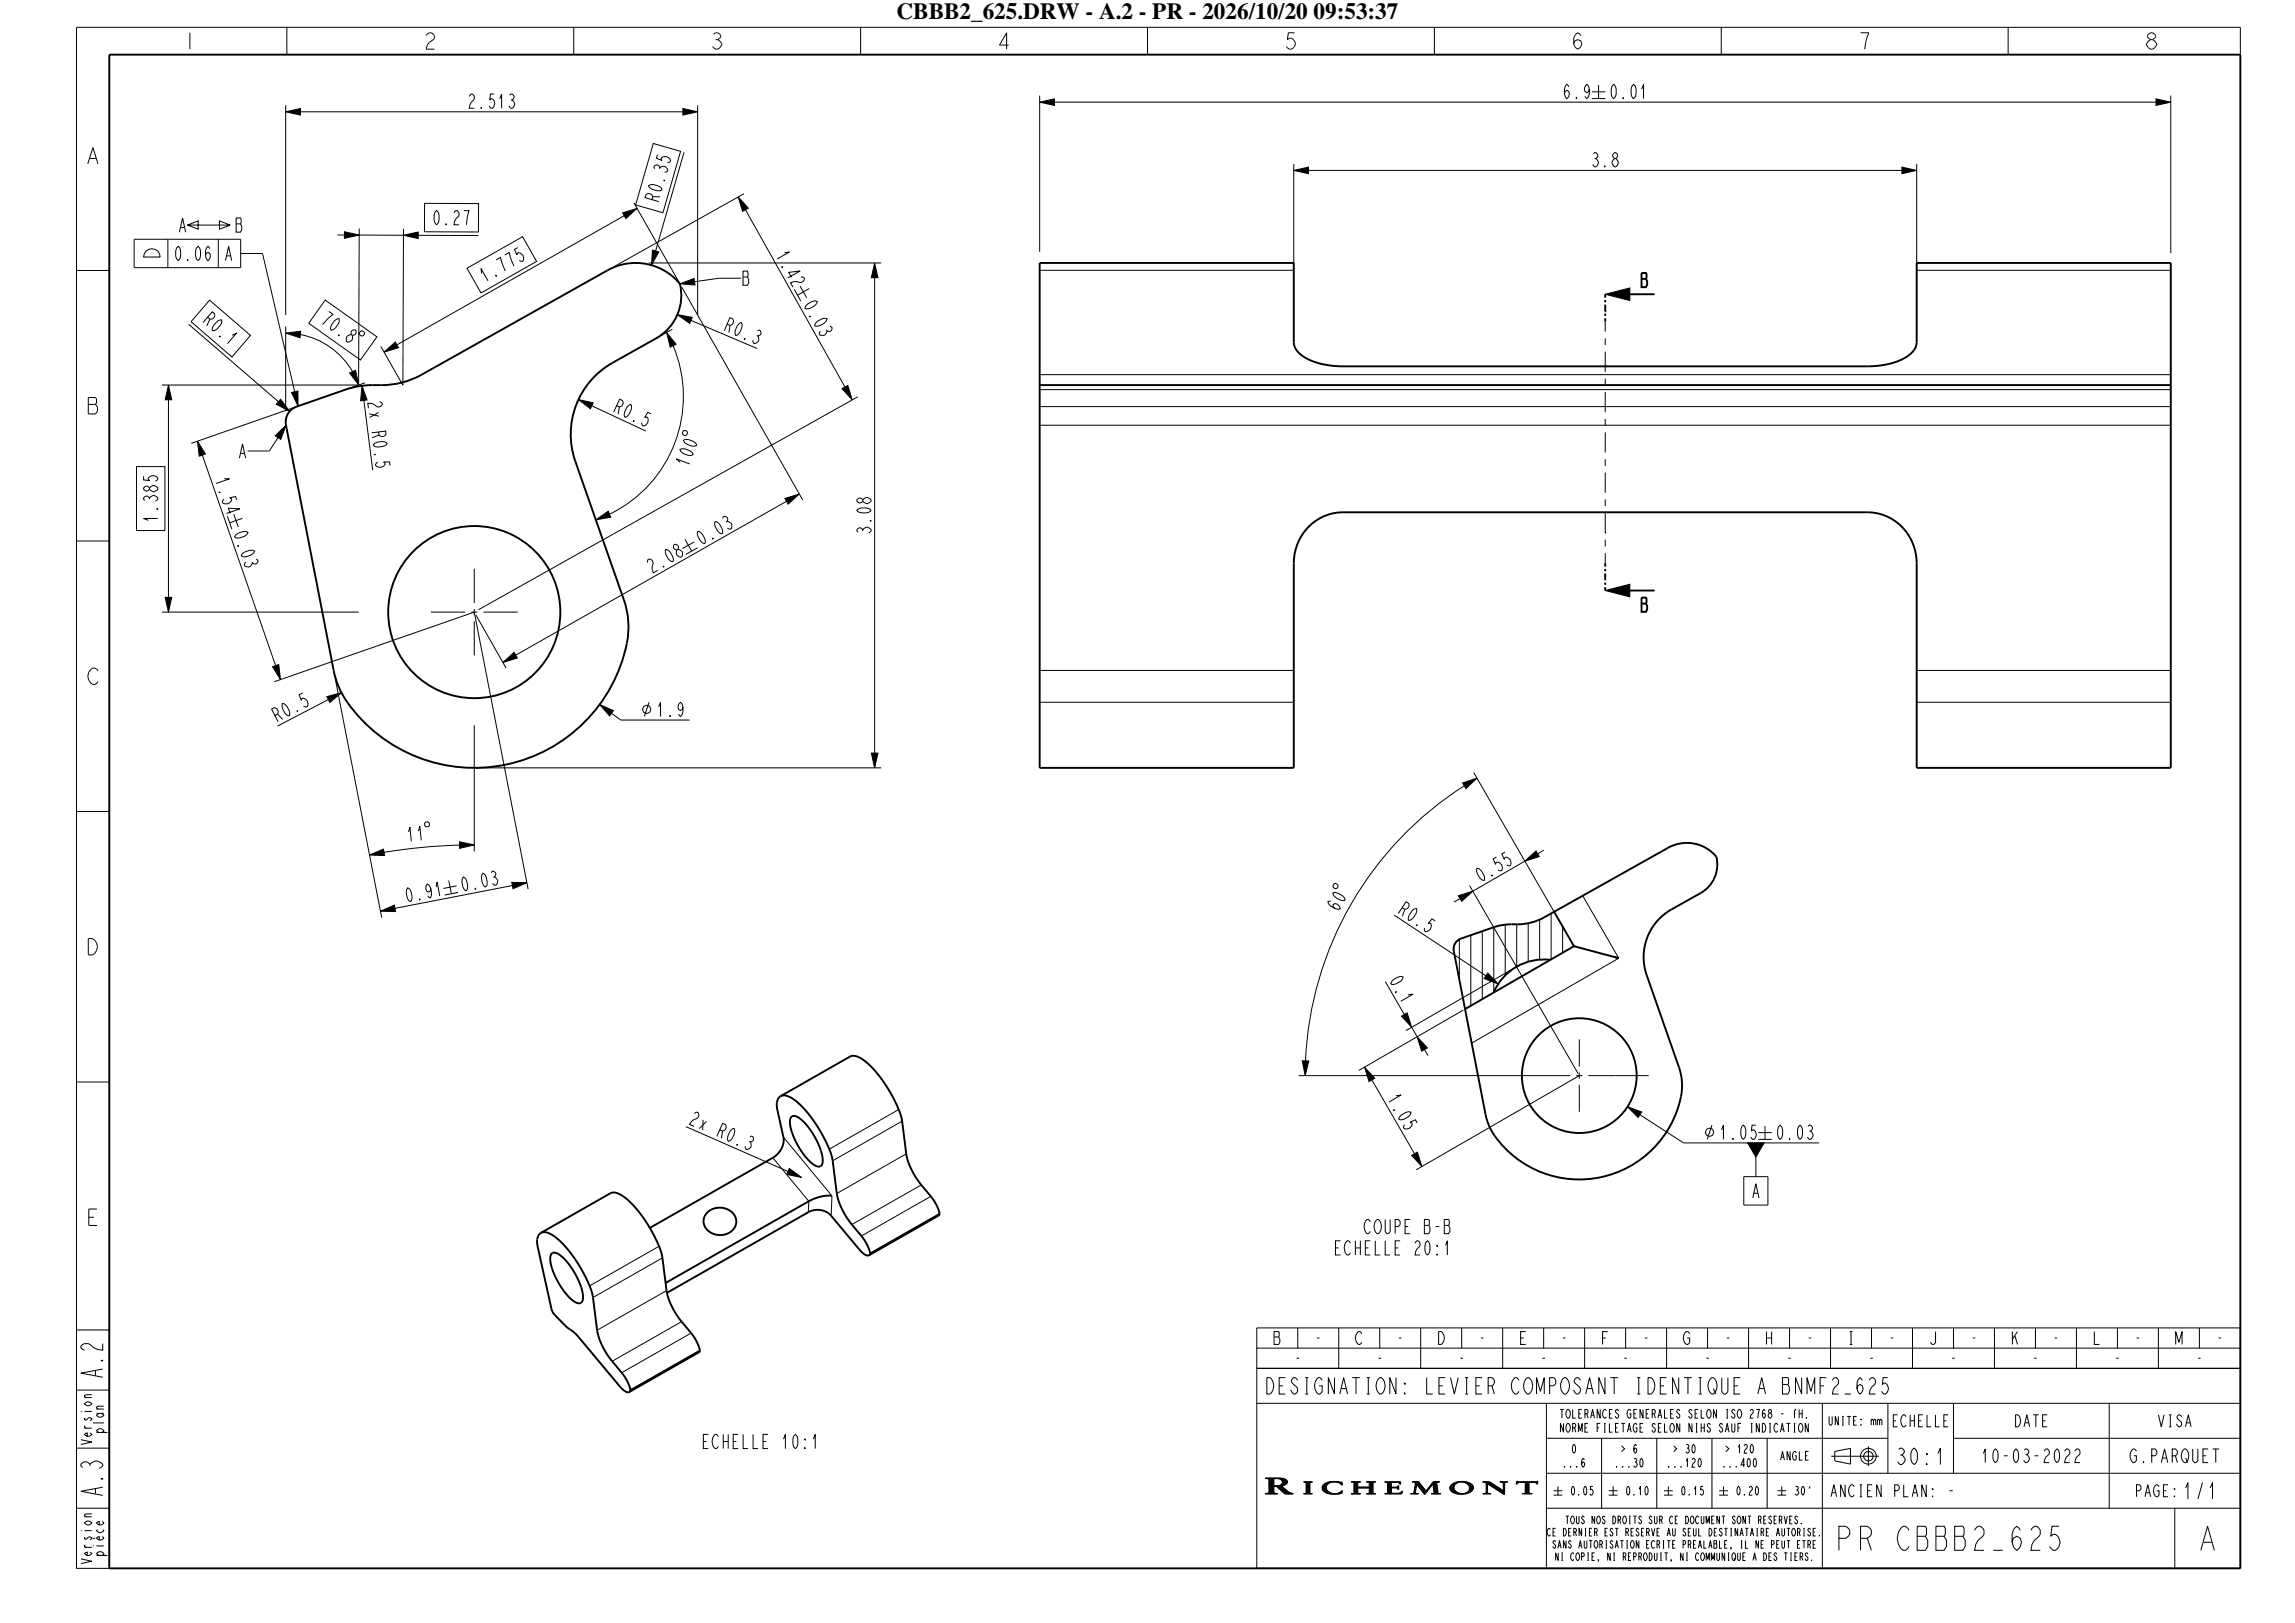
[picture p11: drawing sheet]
<svg xmlns="http://www.w3.org/2000/svg" width="420mm" height="297mm" viewBox="0 0 420 297" stroke-linecap="round" stroke-linejoin="round" font-family="sans-serif">
<defs><g id="words">
<g font-size="5.7">
<text x="335.1" y="283.7">PR CBBB2_625</text>
<text x="401.8" y="283.7">A</text>
</g>
<g font-size="5.2">
<text x="18.8" y="252.9" transform="rotate(-90 18.8 252.9)">A.2</text>
<text x="18.8" y="274.5" transform="rotate(-90 18.8 274.5)">A.3</text>
</g>
<g font-size="4.8">
<text x="291.3" y="18">±</text>
<text x="145.3" y="52.9" transform="rotate(61 145.3 52.9)">±</text>
<text x="41.6" y="94.5" transform="rotate(71 41.6 94.5)">±</text>
<text x="125.5" y="101.5" transform="rotate(-30 125.5 101.5)">±</text>
<text x="81.4" y="163.8" transform="rotate(-11 81.4 163.8)">±</text>
<text x="321.8" y="208.5">±</text>
</g>
<text font-size="4.2" x="164.1" y="3.5">CBBB2_625.DRW - A.2 - PR - 2026/10/20 09:53:37</text>
<g font-size="3.9">
<text x="231.3" y="255.1">DESIGNATION:LEVIER COMPOSANT IDENTIQUE A BNMF2_625</text>
<text x="346.2" y="268">30:1</text>
<text x="399.3" y="274.3">1/1</text>
</g>
<g font-size="3.4">
<text x="85.4" y="19.8">2.513</text>
<text x="285.9" y="18">6.9</text>
<text x="294.4" y="18">0.01</text>
<text x="291" y="30.5">3.8</text>
<text x="79" y="41.1">0.27</text>
<text x="120.4" y="37.3" transform="rotate(-74 120.4 37.3)">R0.35</text>
<text x="32.5" y="42.5">A</text>
<text x="42.9" y="42.5">B</text>
<text x="141.8" y="46.6" transform="rotate(61 141.8 46.6)">1.42</text>
<text x="88.5" y="51.8" transform="rotate(-30 88.5 51.8)">1.775</text>
<text x="135.6" y="52.2">B</text>
<text x="36.8" y="58.7" transform="rotate(41 36.8 58.7)">R0.1</text>
<text x="58.3" y="58.8" transform="rotate(35 58.3 58.8)">70.8°</text>
<text x="146.9" y="55.6" transform="rotate(61 146.9 55.6)">0.03</text>
<text x="132.1" y="60.3" transform="rotate(23 132.1 60.3)">R0.3</text>
<text x="67.3" y="73.3" transform="rotate(83 67.3 73.3)">2x R0.5</text>
<text x="111.9" y="75.2" transform="rotate(25 111.9 75.2)">R0.5</text>
<text x="43.5" y="83.8">A</text>
<text x="39.2" y="87.6" transform="rotate(71 39.2 87.6)">1.54</text>
<text x="125.9" y="85.7" transform="rotate(-69 125.9 85.7)">100°</text>
<text x="28.9" y="95.8" transform="rotate(-90 28.9 95.8)">1.385</text>
<text x="42.6" y="97.4" transform="rotate(71 42.6 97.4)">0.03</text>
<text x="128.2" y="99.9" transform="rotate(-30 128.2 99.9)">0.03</text>
<text x="159.4" y="98" transform="rotate(-90 159.4 98)">3.08</text>
<text x="119.2" y="105.1" transform="rotate(-30 119.2 105.1)">2.08</text>
<text x="120" y="131.1">1.9</text>
<text x="50.5" y="132.3" transform="rotate(-28 50.5 132.3)">R0.5</text>
<text x="74.4" y="154" transform="rotate(-5 74.4 154)">11°</text>
<text x="270.8" y="161.6" transform="rotate(-30 270.8 161.6)">0.55</text>
<text x="74.2" y="165.2" transform="rotate(-11 74.2 165.2)">0.91</text>
<text x="84.4" y="163.2" transform="rotate(-11 84.4 163.2)">0.03</text>
<text x="244.8" y="167.1" transform="rotate(-60 244.8 167.1)">60°</text>
<text x="255.5" y="166.9" transform="rotate(33 255.5 166.9)">R0.5</text>
<text x="254.1" y="179.3" transform="rotate(60 254.1 179.3)">0.1</text>
<text x="253.7" y="200.9" transform="rotate(60 253.7 200.9)">1.05</text>
<text x="125.8" y="205.6" transform="rotate(24 125.8 205.6)">2x R0.3</text>
<text x="314.5" y="208.5">1.05</text>
<text x="324.9" y="208.5">0.03</text>
<text x="320.4" y="219.2">A</text>
<text x="248.2" y="225.8">COUPE B-B</text>
<text x="242.3" y="229.7">ECHELLE 20:1</text>
<text x="126.6" y="265.1">ECHELLE 10:1</text>
</g>
<g font-size="3.3">
<text x="361.3" y="267.7">10-03-2022</text>
<text x="388.6" y="267.7">G.PARQUET</text>
</g>
<g font-size="3.1">
<text x="232.7" y="246">B</text>
<text x="247.7" y="246">C</text>
<text x="262.7" y="246">D</text>
<text x="277.7" y="246">E</text>
<text x="292.7" y="246">F</text>
<text x="307.7" y="246">G</text>
<text x="322.7" y="246">H</text>
<text x="337.7" y="246">I</text>
<text x="352.7" y="246">J</text>
<text x="367.7" y="246">K</text>
<text x="382.7" y="246">L</text>
<text x="397.7" y="246">M</text>
</g>
<g font-size="2.9">
<text x="345.5" y="261.1">ECHELLE</text>
<text x="368.1" y="261.1">DATE</text>
<text x="394.3" y="261.1">VISA</text>
<text x="334.8" y="273.9">ANCIEN PLAN:-</text>
<text x="391" y="273.9">PAGE:</text>
</g>
<g font-size="2.6">
<text x="19" y="262.8" transform="rotate(-90 19 262.8)">plan</text>
<text x="16.8" y="265.1" transform="rotate(-90 16.8 265.1)">Version</text>
<text x="16.8" y="287" transform="rotate(-90 16.8 287)">Version</text>
<text x="19" y="285.4" transform="rotate(-90 19 285.4)">pièce</text>
</g>
<g font-size="2.3">
<text x="240.5" y="245.8">-</text>
<text x="255.5" y="245.8">-</text>
<text x="270.5" y="245.8">-</text>
<text x="285.5" y="245.8">-</text>
<text x="300.5" y="245.8">-</text>
<text x="315.5" y="245.8">-</text>
<text x="330.5" y="245.8">-</text>
<text x="345.5" y="245.8">-</text>
<text x="360.5" y="245.8">-</text>
<text x="375.5" y="245.8">-</text>
<text x="390.5" y="245.8">-</text>
<text x="405.5" y="245.8">-</text>
<text x="236.8" y="249.5">-</text>
<text x="251.8" y="249.5">-</text>
<text x="266.8" y="249.5">-</text>
<text x="281.8" y="249.5">-</text>
<text x="296.8" y="249.5">-</text>
<text x="311.8" y="249.5">-</text>
<text x="326.8" y="249.5">-</text>
<text x="341.8" y="249.5">-</text>
<text x="356.8" y="249.5">-</text>
<text x="371.8" y="249.5">-</text>
<text x="386.8" y="249.5">-</text>
<text x="401.8" y="249.5">-</text>
</g>
<g font-size="2.1">
<text x="282.7" y="259.5">TOLERANCES GENERALES SELON ISO 2768 - fH.</text>
<text x="282.7" y="262.1">NORME FILETAGE SELON NIHS SAUF INDICATION</text>
<text x="333.9" y="260.8">UNITE: mm</text>
<text x="285.6" y="268.5">...6</text>
<text x="287.4" y="265.9">0</text>
<text x="295" y="268.5">...30</text>
<text x="296.3" y="265.9">&gt; 6</text>
<text x="304.5" y="268.5">...120</text>
<text x="305.8" y="265.9">&gt; 30</text>
<text x="314.6" y="268.5">...400</text>
<text x="315.2" y="265.9">&gt; 120</text>
<text x="325.3" y="267.2">ANGLE</text>
</g>
<g font-size="1.8">
<text x="280.1" y="281.1">CE DERNIER EST RESERVE AU SEUL DESTINATAIRE AUTORISE.</text>
<text x="283.9" y="278.8">TOUS NOS DROITS SUR CE DOCUMENT SONT RESERVES.</text>
<text x="281.2" y="283.3">SANS AUTORISATION ECRITE PREALABLE, IL NE PEUT ETRE</text>
<text x="281.7" y="285.6">NI COPIE, NI REPRODUIT, NI COMMUNIQUE A DES TIERS.</text>
</g>
</g></defs>
<g fill="none" stroke="#000" stroke-width=".18">
<path d="M34.7 6v3M52.3 19.3v38.3M52.5 5v5M78 6.5l.6-.5h.3l.6 .5v.5l-.9 .8-.4 .5-.2 .7h1.5M105 5v5M125 19.9l2.7 .6-2.7 .6zM127.7 19.3v38.3M130.6 6.3l.4-.3a.77 .77 0 0 1 .9 .8l-.6 .5M131 7.3h.3M131.3 7.3l.8 .7a1.06 1.06 0 0 1-1.1 1l-.6-.5M157.5 5v5M184.6 8.3h-1.7l1.3-2.3v3"/>
<path d="M190.3 18.7l2.7-.6v1.2zM190.3 17.5v28.6M193 18.7h201.6M210 5v5M236.9 6h-1.1l-.2 1.3 .4-.3a1.01 1.01 0 0 1 1.1 1 1.01 1.01 0 0 1-1.1 1l-.6-.5M262.5 5v5M288.2 7.5l.6-.2 .5 .2a1.07 1.07 0 0 1-.5 1.5 1.07 1.07 0 0 1-.6-1.5zM289.3 6.5l-.5-.5-.4 .3-.4 .7v1M315 5v5M340.5 6h1.5l-.6 1.8-.2 1.2M367.5 5v5M393.6 7.3l-.6-.5a.77 .77 0 0 1 .9-.8l.6 .5-.2 .5-.4 .3"/>
<path d="M393.6 7.3l-.8 .7a1.06 1.06 0 0 0 1.1 1l.8-.7v-.3l-.4-.5-.4-.2M393.6 7.3h.3M394.6 18.1l2.7 .6-2.7 .6zM397.3 17.5v28.8M410 10v-5h-396v282h6v-43.6h-6M16.1 30l.9-3 .9 3M16.4 29h1.2M52.3 20.5l2.7-.6v1.2zM55 20.5h70M77.7 37.2l9.9 .1v5.2l-9.9-.1zM113.9 38.9l2.7-.8-2.1 1.9zM114.2 39.5l-41.6 23.6"/>
<path d="M116 37.1l8.3 14.7M119.6 26.3l5 1.4-3.3 11.2-5-1.4zM125.2 27.9l-5.2 18M135.1 36l1.8 2.1-1 .6zM136.1 35.4l-23.7 13.4M136.4 38.4l18.2 32.4M236.8 31.2l2.7-.6v1.2zM236.8 30v18.1M239.5 31.2h108.6M348.1 30.6l2.7 .6-2.7 .6zM350.8 30v18.1M14 49.5h6"/>
<path d="M24.5 43.8h19.5v5.2h-19.5zM26.7 46a1.53 1.53 0 0 1 1.7-.4 1.53 1.53 0 0 1 .9 1.4h-3l.1-.5zM30.7 43.8v5.2M32.4 45.3l.2-.2a1.93 1.93 0 0 1 0 2.6 2.03 2.03 0 0 1-.2-2.4zM34.3 47.5l.1 .2h-.1zM34.3 41.2l2-.8v1.5l-2-.7h7.8l-1.9-.8v1.5l1.9-.7M34.5 59.4l16.5 14.1M36 45.3l.2-.2a1.93 1.93 0 0 1 0 2.6 2.03 2.03 0 0 1-.2-2.4zM38.4 54.9l7.4 6.5-3.4 3.9-7.4-6.4zM38.4 45.5l-.3-.4a1.93 1.93 0 0 0 0 2.6 1.09 1.09 0 0 0 .3-1.3l-.3-.2-.4 .2-.1 .4M40 43.8v5.2M41.3 47.7l.5-2.6 .6 2.6"/>
<path d="M41.5 46.8h.7M44 46.4h4l5.9 25.3M52.3 59.8v15.3M59.5 54.9l9.5 6.7-3 4.3-9.5-6.7zM61.7 43h1.3M63 42.4l2.7 .6-2.7 .6zM65.7 43l8.1 .1M65.7 41.8l-.1 28.7h-36M73.8 43.1l2.7-.6v1.2zM73.8 41.9l-.1 28.6-4-7.1M76.5 43.1h11.1M85.5 49.1l10.1-5.8 2.6 4.5-10.2 5.8z"/>
<path d="M118.8 48.1h42.5M119.4 45.8l1.2 .3-1.4 2.4zM124 57.6l2.7 .5-.5 1.1zM124.4 51.9l2.6-.9 .2 1.1zM124.8 52.5l22.1 38.9M126.5 58.6l12.1 5.2M135.6 50.9h-4l-4.5 .7M160.1 48.1l.6 2.7h-1.2zM160.1 50.8v87M190.3 49.5h46.5M293.8 58.8v1.9M293.8 53.8l4.5-1.1v2.3z"/>
<path d="M350.8 49.5h46.5M16.2 72.8h1.3l.2 .2v.8l-.2 .2 .3 .5v.8l-.3 .5h-1.3zM16.2 74h1.3M30.8 70.5l.6 2.7h-1.2zM30.8 73.2v36.1M50.4 79.8l1.9-2-.9 2.6zM51.4 73.1l1.6 2.2-2.4-1.3zM52.3 61l2.7-.4-.1 1.2zM53.3 71.8l1.2-.2v2.7zM54.3 74.4l-19.3 6.7M55 61.2a14.2 14.2 0 0 1 9.5 6.8M64 68.3l1.1-.5 .5 2.7z"/>
<path d="M66.2 70.6l1 2.6-1.2 .1zM66.6 73.3l1.6 12.8M66.8 70.1l-3.6 1.2M70.3 64.4l2-1.8 .6 1zM105.9 73.1l2.7 .6-.5 1.1zM108.3 74.3l9.9 4.6M122 60.8l1.7 2.2-1.1 .5zM123 60.2l-2.9 1.7M123.2 63.3a23.9 23.9 0 0 1-11.7 30.8M154.1 71.1l1.1-.6 .8 2.7zM157 72.6l-69.4 39M190.3 77.8h207"/>
<path d="M190.3 74.4h207M190.3 71.3h207M190.3 68.6h207M293.8 61.9v1.2M293.8 64.4v3.7M293.8 69.3v1.2M293.8 71.7v3.7M293.8 76.7v1.2M293.8 79.1v3.7M14 99h6M25 85.4h5.2v11.7h-5.2zM36.1 80.7l1.5 2.4-1.1 .4z"/>
<path d="M37 83.3l13.4 38.5M50.9 80.1l-1.6 2.4h-4M109 95.1l2.3-1.6 .5 1.2zM143.6 91.2l2.7-.8-2.1 1.9zM143.9 91.7l-49.5 28.2M293.8 97.5h.1M293.8 84v1.3M293.8 86.5v3.7M293.8 91.4v1.2M293.8 93.9v3.6M293.8 98.8v1.2M29.6 112h36"/>
<path d="M30.2 109.3h1.2l-.6 2.7zM78.9 112h6.2M86.2 112h1.2M86.8 104.1v6.2M86.8 111.5v1.1M86.8 113.7v6.2M87.1 112.5l5.5 9.8M88.5 112h6.2M293.8 101.2v1.9M293.8 108.1l4.5-1.2v2.3zM17.9 122.8l-.5-.5a1.44 1.44 0 0 0-1.2 2.2l.8 .8h.4l.5-.5M49.9 122l1.1-.4 .3 2.8z"/>
<path d="M50.2 124.8l36.6-12.8 9.8 50.7M59.8 127.5l2.7-.7-2.1 1.7zM60.1 128l-9.3 4.9M61.3 123.8l8.6 44.1M86.8 132.7v23.1M92 121.2l2.1-1.8 .6 1zM109.7 128.9l2.6 1.1-.7 1zM111.9 130.5l1.7 1.3h12.6M118.8 128.5l-.9 2.6M159.5 137.8h1.2l-.6 2.7zM190.3 128.5h46.5M190.3 122.7h46.5"/>
<path d="M350.8 128.5h46.5M350.8 122.7h46.5M14 148.5h6M67.6 156.5l2.6-1.1 .2 1.2zM84.1 154l2.7 .6-2.7 .6zM84.1 154.6l-6.9 .5-6.9 .9M87 140.5h74.3M267.7 143.3l2.6-.9-2 1.9zM268 143.8a62.9 62.9 0 0 0-29.1 50.3M269.7 141.4l14.7 25.5M279.1 157.6l2-1.9 .6 1.1zM279.1 157.6l-9.6 5.5"/>
<path d="M282.5 155.6l-1.1 .6M16.2 171.8a1.47 1.47 0 0 1 1.4 .6 1.47 1.47 0 0 1 .1 1.6l-.8 .8h-.7zM69.6 166.7l2.6-1.1 .2 1.2zM93.7 161.5h2.7l-2.5 1.1zM93.8 162l-21.5 4.2M253.5 179.6l3.5 6.1M255.2 167.5l16.7 11.1M266.9 163.9l2.6-.8-2 1.9zM267.1 171.9v7.4M267.2 164.4l-1.1 .7M268.9 162l19.9 34.5M269.2 171.1v12.9"/>
<path d="M271.3 170.4v12.4M272.3 178.1l1.9 2-2.6-1zM273.4 169.7v11.9M275.5 169.2v9.3M277.5 176.9l-20.2 11.7M277.6 169.1v7.8M279.7 168.9v7.1M281.8 168.3v7.3M283.9 167.2v8.4M286 169.5v4.8M289.6 163.9l6.6 11.4-26.9 15.6M14 198h6"/>
<path d="M237.7 196.8h49.6M238.3 194.1h1.2l-.6 2.7zM249.7 195.3l1.9 2-1.1 .6zM251.1 197.6l7.8 13.5M256.5 186l1-.6 .8 2.6zM258.3 188l1 1.7M259.3 189.7l1.9 2.1-1 .6zM260.7 192.1l.6 1.1M267.8 184.8l-19.1 11.1M288.5 196.8h1.1M289 190.2v5M289 196.3v1.1"/>
<path d="M289 198.5v5M289 196.8l-29.8 17.3M290.7 196.8h11M125.5 206.2l18.7 8.2M141.4 211.9l6.6 7.9-.1 2M143.4 208.1l8.9 10.7-.2 3.7M144.4 213.8l2.3 1.7-2.7-.6zM164.5 203l-12.7 7.3M165.1 205.2l-12.7 7.2M165.8 211.2l-12.7 7.2M168.6 216.8l-12.7 7.3M170.3 218.9l-12.7 7.3"/>
<path d="M258.3 211.4l1.1-.6 .8 2.7zM297.8 202.5l2.6 1-.6 1zM300.1 204l8 5.2h24.8M313.3 205.9l-.9 2.6M319.1 215.3h4.4v5.2h-4.4zM319.8 209.2h3l-1.5 2.6zM321.3 211.8v3.5M16.2 222.8h1M17.7 221.3h-1.5v3h1.5M120.6 228.1l-12.7 7.2M121.2 230.2l-12.7 7.2M122 236.2l-12.7 7.2"/>
<path d="M124.7 241.9l-12.7 7.2M126.5 243.9l-12.7 7.3M230 243h180v44h-180zM230 256.8h180M230 250.4h180M230 246.7h180M237.5 243v3.7M245 243v7.4M252.5 243v3.7M260 243v7.4M267.5 243v3.7M275 243v7.4"/>
<path d="M282.5 243v3.7M283 256.8v30.2M290 243v7.4M297.5 243v3.7M305 243v7.4M312.5 243v3.7M320 243v7.4M327.5 243v3.7M333.5 256.8v30.2M335 243v7.4M342.5 243v3.7M345.5 256.8v12.8"/>
<path d="M350 243v7.4M357.5 243v3.7M357.5 256.8v12.8M365 243v7.4M372.5 243v3.7M380 243v7.4M386 256.8v19.2M387.5 243v3.7M395 243v7.4M402.5 243v3.7M14 265h6M231.6 270.6h3.2"/>
<path d="M231.6 273.4h2.2M232.1 273.3h1.2M232.1 270.7h1M232.2 273.2h1M232.2 270.8h.9M232.2 273.1h.9M232.2 270.9h.9M232.2 270.9v2.2l-.2 .2h-.4v.1h2.2v-.1l-.6-.2-.1-1.1M232.2 270.9l-.1-.3h-.5v-.1h2.7l1.1 .3 .2 .3-.1 .3-.3 .3-.7 .2M232.2 271h.9M232.2 271.1h.9M232.2 271.2h.9"/>
<path d="M232.2 271.3h.9M232.2 271.4h.9M232.2 271.5h.9M232.2 271.6h.9M232.2 271.7h.9M232.2 271.8h.9M232.2 271.9h.9M232.2 272h2.4M232.2 272.1h2.5M232.2 272.2h.9M232.2 272.3h.9M232.2 272.4h.9"/>
<path d="M232.2 272.5h.9M232.2 272.6h.9M232.2 272.7h.9M232.2 272.8h.9M232.2 272.9h.9M232.2 273h.9M233.1 270.6h.8l.5 .2 .3 .3-.1 .4-.5 .3-1 .1zM233.8 272.2h1M233.9 272.3h1M233.9 271.9h.9M234 272.4h1M234.1 272.5h1.1"/>
<path d="M234.2 270.7h.9M234.2 272.6h1.1M234.3 271.8h.8M234.3 272.7h1.1M234.4 270.8h.9M234.4 272.8h1.1M234.5 271.7h.8M234.5 270.9h1M234.5 272.9h1.1M234.5 271.9l1.4 1.2 .8 .2v.1l-1.6-.1-1.5-1.3M234.6 271.6h.8M234.6 271h.9"/>
<path d="M234.6 271.5h.9M234.6 271.1h1M234.6 273h1.1M234.7 271.4h.9M234.7 271.2h.9M234.7 271.3h.9M234.7 273.1h1.2M234.9 273.2h1.2M235 273.3h1.4M235.1 273.4h1.6M238.6 273.3l1.6 .1zM238.6 271.1l1.6 .1z"/>
<path d="M238.8 271.2l.2 .2v1.7l-.2 .2M239 273.2h.8M239 271.3h.8M239 273.1h.7M239 271.4h.7M239 271.5h.7M239 272.2h.7M239 272.1h.7M239 272h.7M239 271.9h.7M239 271.8h.7M239 271.7h.7"/>
<path d="M239 271.6h.7M239 272.8h.7M239 272.9h.7M239 272.7h.7M239 272.6h.7M239 272.5h.7M239 272.4h.7M239 272.3h.7M239 273h.7M239.8 273.2l.1 .1M239.9 271.2l-.2 .2 .1 1.8M242 272.3h.7"/>
<path d="M242 272.2h.7M242 272.4h.7M242 272.5h.8M242 272.1h.7M242 272.6h.8M242 272h.8M242.1 272.7h.8M242.1 271.9h.7M242.1 272.8h.8M242.1 271.8h.8M242.2 272.9h.8M242.2 271.7h.7"/>
<path d="M242.3 273h.8M242.3 271.6h.7M242.5 273.1h.8M242.5 271.5h.7M242.7 271.4h.6M242.7 273.2h.8M242.9 271.3h.7M242.9 273.3h.9M243.3 271.2h1.8M243.3 273.4h1.8M244.8 271.3h.8M244.8 273.3h.8"/>
<path d="M245.1 273.2h.5M245.1 271.4h.5M245.3 273.1h.3M245.3 271.5h.3M245.4 273h.2M245.4 271.6h.3M245.5 271.7h.2M245.5 272.9h.2M245.5 271.8h.1M245.5 271.8l-.6-.5-1.1-.1-.8 .4-.3 .6 .3 .7 .8 .4 1.1-.1 .6-.4M245.5 272.8h.1M245.5 272.8h.2l-.1 .5"/>
<path d="M245.6 271.2l-1.5-.1-1 .1-.8 .4-.3 .6 .2 .7 .8 .4 1.1 .1 1.5-.1M245.6 271.2l.1 .6h-.2M247.3 271.2h1.7M247.3 273.4h1.7M247.7 273.3h.9M247.7 271.3h.9M247.8 273.2h.7M247.8 271.4h.7M247.8 272.7h.7M247.8 273.1h.7M247.8 273h.7M247.8 272.9h.7"/>
<path d="M247.8 272.8h.7M247.8 272.6h.7M247.8 272.5h.7M247.8 272.4h.7M247.8 272.3h3.5M247.8 272.2h3.5M247.8 272.1h.7M247.8 272h.7M247.8 271.9h.7M247.8 271.8h.7M247.8 271.7h.7M247.8 271.6h.7"/>
<path d="M247.8 271.5h.7M248.5 273.1l.1 .2 .4 .1h-1.7l.4-.2 .1-.1M250.1 273.4h1.7M250.1 271.2h1.7M250.5 273.3h.9M250.5 271.3h.9M250.6 273.2h.7M250.6 271.4h.7M250.6 272.1h.7M250.6 272h.7M250.6 271.9h.7M250.6 271.8h.7"/>
<path d="M250.6 271.7h.7M250.6 271.6h.7M250.6 271.5h.7M250.6 272.5h.7M250.6 272.4h.7M250.6 272.7h.7M250.6 272.6h.7M250.6 272.8h.7M250.6 273h.7M250.6 272.9h.7M250.6 273.1h.7M250.6 273.1v-.8h-2.1v.8"/>
<path d="M251.3 273.1l.1 .2 .4 .1h-1.7l.4-.2 .1-.1M251.3 273.1v-1.7l.5-.3h-1.7l.5 .3v.7h-2.1v-.8l.5-.2h-1.7l.5 .3v1.7M253.7 271.2l.2 .2M253.9 273.2l-.2 .1M253.9 273.2h.9M253.9 271.3h.7M253.9 273.1h.8M253.9 271.4h.7M253.9 271.4v1.8M253.9 271.5h.7M253.9 271.6h.7M253.9 271.7h.7"/>
<path d="M253.9 271.9h.7M253.9 271.8h.7M253.9 272h.7M253.9 272.1h.7M253.9 272.2h2.1M253.9 272.4h.7M253.9 272.3h.7M253.9 272.5h.7M253.9 272.6h.7M253.9 272.7h.7M253.9 272.8h.7M253.9 273h.7"/>
<path d="M253.9 272.9h.7M254.6 272.1h1l.4-.2v.7M255.6 272.1h.4M255.7 272.3h.3M255.8 272h.2M255.8 272.4h.2M255.8 271.9h.2M255.8 272.5h.2M256 271.3h.3M256 272.6h-.2l-.3-.3h-.9v.7l.2 .2a2.31 2.31 0 0 0 1.6-.1l.3-.2-.2 .5h-3.1l3.1-.1M256.1 271.4h.2M256.1 273.2h.5"/>
<path d="M256.1 271.5h.2M256.2 271.6h.1M256.2 271.6l-.3-.3h-1.3v.8M256.3 273.1h.3M256.3 271.2l-2.9-.1h2.9v.5h-.1M256.4 273h.3M256.5 272.9h.2M258.1 273.3h1.5M258.6 273.2h.5M258.7 273.1h.3M258.8 273.1l-.2 .2-.5 .1h1.5l-.5-.2M258.8 273h.2"/>
<path d="M258.8 272.9h.3M258.8 272.8h.3M258.8 271.2h.9M258.8 272.7h.3M258.8 272.6h.3M258.8 272.5h.3M258.9 272.4h.2M258.9 272.3h.3M258.9 272.2h.3M258.9 272.1h.3M258.9 272h.3M258.9 271.3l.1 .3-.2 1.5"/>
<path d="M258.9 271.3l-.4-.2h1.1l1.4 1.7 1.3-1.7h1.2l-.4 .1-.2 .3M258.9 271.3h.9M258.9 271.9h.3M259 271.8h.2M259 271.7h.2M259 271.6h1M259 271.4h.9M259 271.5h1M259.1 273.2l.2-1.6 1.4 1.8 1.5-1.8 .2 1.6M259.4 271.7h.7M259.4 271.8h.8M259.5 271.9h.8"/>
<path d="M259.6 272h.7M259.7 272.1h.7M259.7 272.2h.8M259.8 272.3h.8M259.9 272.4h.8M260 272.5h.7M260 272.6h.8M260.1 272.7h.8M260.2 272.8h1M260.3 272.9h.9M260.4 273h.7M260.4 273.1h.6"/>
<path d="M260.5 273.2h.4M260.6 273.3h.3M261 272.7h.3M261.1 272.6h.3M261.2 272.5h.3M261.3 272.4h.3M261.4 272.3h.2M261.4 272.2h.3M261.5 272.1h.3M261.6 272h.3M261.7 271.9h.2M261.8 271.8h.2"/>
<path d="M261.8 271.7h.3M261.9 271.6h.3M261.9 273.3h1.8M262 271.5h1M262.1 271.4h.8M262.1 271.3h.9M262.2 271.2h.9M262.2 271.6h.8M262.3 271.7h.7M262.3 271.8h.7M262.3 271.9h.7M262.3 272h.7"/>
<path d="M262.3 272.1h.7M262.3 272.2h.7M262.3 272.3h.8M262.3 272.4h.8M262.4 272.5h.7M262.4 272.6h.7M262.4 272.7h.7M262.4 273.2h.8M262.4 272.8h.7M262.4 272.9h.7M262.4 273h.8M262.4 273.1h.8"/>
<path d="M262.9 271.5l.3 1.6M263.2 273.1l.5 .3h-1.8l.5-.2M265.3 272.3h.8M265.3 272.4h.8M265.3 272.2h.8M265.3 272.5h.8M265.4 272.1h.7M265.4 272.6h.8M265.4 272h.7M265.4 272.7h.8M265.5 271.9h.7M265.5 272.8h.8"/>
<path d="M265.5 271.8h.7M265.6 272.9h.8M265.6 271.7l1.1-.5 1.5-.1 1.1 .5 .3 .3 .1 .4-.3 .5-.7 .4-.9 .2h-1l-.8-.3-.6-.4-.1-.5zM265.6 271.7h.7M265.7 273h.8M265.8 271.6h.6M265.8 273.1h.9M265.9 271.5h.6M266 273.2h.8M266.1 271.4h.6M266.3 273.3h.8M266.3 271.6l.8-.4 1 .1 .7 .5 .1 .4v.4l-.3 .4-.5 .2-.6 .1-.6-.1-.5-.3-.3-.4v-.5z"/>
<path d="M266.4 271.3h.5M266.6 273.4h1.6M266.8 271.2h1.5M267.9 271.3h.8M268 273.3h.6M268.2 271.4h.7M268.3 273.2h.5M268.4 271.5h.7M268.5 273.1h.5M268.5 271.6h.8M268.6 273h.6M268.6 271.7h.8"/>
<path d="M268.7 272.9h.6M268.7 271.8h.8M268.8 272.8h.6M268.8 271.9h.8M268.8 272h.8M268.8 272.7h.7M268.9 272.1h.7M268.9 272.6h.7M268.9 272.2h.8M268.9 272.5h.7M268.9 272.3h.8M268.9 272.4h.7"/>
<path d="M271.4 273.3l1.4 .1zM271.7 271.2l.3 .3M271.9 273.2h.4M271.9 271.3h.9M272 273.1h.2M272 271.4h1M272 273h.2M272 271.5h1.2M272 273l-.3 .3M272 272.9h.2M272 272.8h.2M272 272.7h.2"/>
<path d="M272 272.6h.2M272 272.5h.2M272 272.4h.2M272 272.3h.2M272 272.2h.2M272 272.1h.2M272 272h.2M272 271.9h.2M272 271.8h.2M272 271.7h.2M272 271.6h.2M272 271.5v1.5"/>
<path d="M272.2 273l.1 .2M272.3 273.2l.2 .1M272.4 271.6h.9M272.5 271.7h1M272.7 271.8h.9M272.7 271.2l-1.3-.1h1.2l2.5 1.7v-1.3M272.8 271.9h1M273 272h.9M273.1 272.1h1M273.3 272.2h.9M273.4 272.3h1M273.6 272.4h1"/>
<path d="M273.8 272.5h.9M273.9 272.6h1M274.1 272.7h.9M274.2 272.8h1.2M274.4 272.9h1M274.5 271.1l1.4 .1zM274.5 273h.9M274.7 273.1h.7M274.8 271.2l.3 .3M274.8 273.2h.6M275 273.3h.4M275 271.3h.4"/>
<path d="M275.1 271.4h.3M275.1 271.5h.3M275.1 272.7h.3M275.1 272.6h.3M275.1 272.5h.3M275.1 272.4h.3M275.1 272.3h.3M275.1 272.2h.3M275.1 272.1h.3M275.1 272h.3M275.1 271.9h.3M275.1 271.8h.3"/>
<path d="M275.1 271.7h.3M275.1 271.6h.3M275.2 273.4h.2M275.4 271.5v2l-3.2-2v1.5M275.7 271.2l-.3 .3M277.5 271.5h.2M277.5 271.4h.3M277.5 271.3h.5M277.5 271.2h3.9M277.6 271.1h.2M278.6 273.3l1.8 .1zM279.1 273.2h.8"/>
<path d="M279.1 273.1h.7M279.1 273h.7M279.1 272.9h.7M279.1 272.8h.7M279.1 272.7h.7M279.1 272.6h.7M279.1 272.5h.7M279.1 272.4h.7M279.1 272.3h.7M279.1 272.2h.7M279.1 272.1h.7M279.1 272h.7"/>
<path d="M279.1 271.9h.7M279.1 271.8h.7M279.1 271.7h.7M279.1 271.6h.7M279.1 271.5h.7M279.1 271.4h.7M279.1 271.3v1.8l-.2 .2M279.8 271.3v1.8l.3 .2M281 271.3h.4M281.1 271.4l.1 .2M281.2 271.4h.2M281.2 271.5h.2"/>
<path d="M281.2 271.6h.1M281.3 271.1h.1M281.4 271.1h-3.5l-.3-.1-.1 .6 .6-.3 3 .1M281.4 271.1v.5h-.2M283 276h127M283 269.6h127M283 263.2h62.5M284.3 272.8h1.6M284.3 273.6h1.6M285.1 272v1.6M287.7 272.1l.2-.1a1.19 1.19 0 0 1 0 1.6 1.25 1.25 0 0 1-.2-1.5zM288.9 273.5l.1 .1z"/>
<path d="M290 272.1l.1-.1a1.19 1.19 0 0 1 0 1.6 1.25 1.25 0 0 1-.1-1.5zM291.5 272h-.4l-.1 .7 .2-.2a.55 .55 0 0 1 .4 .6 .55 .55 0 0 1-.4 .5l-.3-.3M293.1 263.2v12.8M294.4 272.8h1.6M294.4 273.6h1.6M295.2 272v1.6M297.8 272.1l.2-.1a1.19 1.19 0 0 1 0 1.6 1.25 1.25 0 0 1-.2-1.5zM299 273.5l.1 .1zM300 272.5l.2-.5v1.6M301.2 272.1l.1-.1a1.19 1.19 0 0 1 0 1.6 1.25 1.25 0 0 1-.1-1.5zM303.2 263.2v12.8M304.5 272.8h1.6"/>
<path d="M304.5 273.6h1.6M305.3 272v1.6M307.9 272.1l.2-.1a1.19 1.19 0 0 1 0 1.6 1.25 1.25 0 0 1-.2-1.5zM309.1 273.5l.1 .1zM310.1 272.5l.2-.5v1.6M311.7 272h-.4l-.1 .7 .2-.2a.55 .55 0 0 1 .4 .6 .55 .55 0 0 1-.4 .5l-.3-.3M313.3 263.2v12.8M314.6 272.8h1.6M314.6 273.6h1.6M315.4 272v1.6M318 272.1l.2-.1a1.19 1.19 0 0 1 0 1.6 1.25 1.25 0 0 1-.2-1.5zM319.2 273.5l.1 .1z"/>
<path d="M320.1 272.3l.4-.3a.53 .53 0 0 1-.2 .9l-.2 .7h.6M321.4 272.1l.1-.1a1.19 1.19 0 0 1 0 1.6 1.25 1.25 0 0 1-.1-1.5zM323.4 263.2v12.8M325.3 272.8h1.6M325.3 273.6h1.6M326.1 272v1.6M328.6 272.1l.3-.1a.37 .37 0 0 1 .2 .3 .37 .37 0 0 1-.2 .4 .49 .49 0 0 1 .3 .5 .49 .49 0 0 1-.4 .4l-.3-.3M328.8 272.7h.1M329.8 272.1l.1-.1a1.19 1.19 0 0 1 0 1.6 1.25 1.25 0 0 1-.1-1.5zM331.3 272l-.2 .4M335.1 266.5h8.7M335.8 265.6l2.9-.6v2.9l-2.9-.6z"/>
<path d="M341.9 264.7v3.6M357.5 263.2h52.5M398 276v11"/>
<circle cx="118.3" cy="129.8" r=".75"/>
<circle cx="312.9" cy="207.2" r=".75"/>
<circle cx="341.9" cy="266.5" r="1.44"/>
<circle cx="341.9" cy="266.5" r=".86"/>
</g>
<g fill="#000">
<path d="M190.3 18.7l2.7-.6v1.2zM394.6 18.1l2.7 .6-2.7 .6zM52.3 20.5l2.7-.6v1.2zM113.9 38.9l2.7-.8-2.1 1.9zM125 19.9l2.7 .6-2.7 .6zM135.1 36l1.8 2.1-1 .6zM236.8 31.2l2.7-.6v1.2zM348.1 30.6l2.7 .6-2.7 .6zM63 42.4l2.7 .6-2.7 .6zM73.8 43.1l2.7-.6v1.2zM119.4 45.8l1.2 .3-1.4 2.4zM124 57.6l2.7 .5-.5 1.1z"/>
<path d="M124.4 51.9l2.6-.9 .2 1.1zM160.1 48.1l.6 2.7h-1.2zM293.8 53.8l4.5-1.1v2.3zM30.8 70.5l.6 2.7h-1.2zM52.3 61l2.7-.4-.1 1.2zM50.4 79.8l1.9-2-.9 2.6zM51.4 73.1l1.6 2.2-2.4-1.3zM53.3 71.8l1.2-.2v2.7zM64 68.3l1.1-.5 .5 2.7zM66.2 70.6l1 2.6-1.2 .1zM70.3 64.4l2-1.8 .6 1zM105.9 73.1l2.7 .6-.5 1.1z"/>
<path d="M122 60.8l1.7 2.2-1.1 .5zM154.1 71.1l1.1-.6 .8 2.7zM36.1 80.7l1.5 2.4-1.1 .4zM109 95.1l2.3-1.6 .5 1.2zM143.6 91.2l2.7-.8-2.1 1.9zM30.2 109.3h1.2l-.6 2.7zM293.8 108.1l4.5-1.2v2.3zM49.9 122l1.1-.4 .3 2.8zM59.8 127.5l2.7-.7-2.1 1.7zM92 121.2l2.1-1.8 .6 1zM109.7 128.9l2.6 1.1-.7 1zM67.6 156.5l2.6-1.1 .2 1.2z"/>
<path d="M84.1 154l2.7 .6-2.7 .6zM159.5 137.8h1.2l-.6 2.7zM267.7 143.3l2.6-.9-2 1.9zM279.1 157.6l2-1.9 .6 1.1zM69.6 166.7l2.6-1.1 .2 1.2zM93.7 161.5h2.7l-2.5 1.1zM266.9 163.9l2.6-.8-2 1.9zM238.3 194.1h1.2l-.6 2.7zM249.7 195.3l1.9 2-1.1 .6zM256.5 186l1-.6 .8 2.6zM259.3 189.7l1.9 2.1-1 .6zM272.3 178.1l1.9 2-2.6-1z"/>
<path d="M144.4 213.8l2.3 1.7-2.7-.6zM258.3 211.4l1.1-.6 .8 2.7zM297.8 202.5l2.6 1-.6 1zM319.8 209.2h3l-1.5 2.6z"/>
</g>
<g fill="none" stroke="#000" stroke-width=".35">
<path d="M20 10h390v277h-390zM190.3 48.1h46.5v14.5a3.4 3.4 0 0 0 2 2.8 13.9 13.9 0 0 0 7 1.6h96a12.6 12.6 0 0 0 7.9-2.3 2.93 2.93 0 0 0 1.1-2.1v-14.5h46.5v92.4h-46.5v-37.4a9.2 9.2 0 0 0-9-9.4h-96a9.2 9.2 0 0 0-9 9.4v37.4h-46.5zM293.8 57h.1M293.8 53.8v.7M293.8 54.9v.4M293.8 55.7v1.3M293.8 57.4v.4M293.8 58.2v.6M298.3 53.8h4.5M300.4 49.9h.8l.1 .3-.1 .8a1.19 1.19 0 0 1 0 1.5h-.8zM300.4 51h.8M53.2 75l1.1-.6 8.9-3.1a18.6 18.6 0 0 1 7.4-.8 15 15 0 0 0 6.6-1.9l34-19.1a10.5 10.5 0 0 1 13.2 2.4 9 9 0 0 1-4.3 10l-8 4.5a15 15 0 0 0-6.8 18l8.9 25.4a16.3 16.3 0 0 1-.5 11.6 28.4 28.4 0 0 1-24 19 28.4 28.4 0 0 1-27.4-13.9l-.8-2.3-.4-1.5-8.8-44.9a3 3 0 0 1 .9-2.8z"/>
<path d="M190.3 70.5h207M293.8 103.1v.6M293.8 104.1v.4M293.8 104.9v1.3M293.8 106.6v.4M293.8 107.4v.7M298.3 108.1h4.5M300.4 109.4h.8l.1 .2-.1 .8a1.19 1.19 0 0 1 0 1.6h-.8zM300.4 110.4h.8M266.6 172.3l.8-.5 5.9-2.1a13.3 13.3 0 0 1 5.1-.6l2.2-.4 2-.8 22.7-12.8a7 7 0 0 1 8.8 1.7 6 6 0 0 1-2.9 6.6l-5.3 3a10 10 0 0 0-4.5 12l5.9 16.9a11.1 11.1 0 0 1-.5 8.2 18.9 18.9 0 0 1-16.2 12.3 18.9 18.9 0 0 1-18-9.5l-.7-2.3-5.8-30a2 2 0 0 1 .5-1.7zM283.7 175.6a10 10 0 0 0-10.4 6M284.4 166.9l3.6 6.2"/>
<path d="M288 173.1l-19.9 11.6M288 173.1l.1 .1M288 173.1l8.2 2.2-.7-.2M288.1 173.2h.1M142.9 200.6l12.7-7.3a2.21 2.21 0 0 1 2.3 .6 22.4 22.4 0 0 1 7.2 11.3l.7 6a12.8 12.8 0 0 0 2.8 5.6l1.7 2.1a8 8 0 0 1 1.7 3.2M142.9 200.6a2.27 2.27 0 0 0-.6 2.5l1.1 5a3.8 3.8 0 0 1-2 3.8l-22.5 12.8M142.9 200.6a2.21 2.21 0 0 1 2.3 .6 22.4 22.4 0 0 1 7.2 11.2l.7 6a12.8 12.8 0 0 0 2.8 5.7l1.7 2.1a8 8 0 0 1 1.7 3.2M144.9 204.3a1.54 1.54 0 0 1 1.8 .7 12.3 12.3 0 0 1 3.9 7.6 .85 .85 0 0 1-.6 .9 .85 .85 0 0 1-1-.3 12.1 12.1 0 0 1-4.4-8.1zM152.3 218.8a6.9 6.9 0 0 0-4.3 1l-26.2 15M99 225.6a2.27 2.27 0 0 0-.6 2.6l2.5 11.3 .3 .7 2.4 2.5 2.1 1.7 7.7 9.2a1.94 1.94 0 0 0 1.8 1.1M99 225.6a2.21 2.21 0 0 1 2.4 .6 22.4 22.4 0 0 1 7.1 11.2l.8 6a12.8 12.8 0 0 0 2.7 5.7l1.8 2.1a8 8 0 0 1 1.6 3.2M99 225.6l12.7-7.2a2.21 2.21 0 0 1 2.4 .5 22.4 22.4 0 0 1 7.1 11.3l.8 6a12.8 12.8 0 0 0 2.7 5.7l1.8 2a8 8 0 0 1 1.6 3.2"/>
<path d="M101 229.4a1.54 1.54 0 0 1 1.9 .6 12.3 12.3 0 0 1 3.8 7.6 .85 .85 0 0 1-.5 .9 .85 .85 0 0 1-1-.3 12.1 12.1 0 0 1-4.5-8.1zM129.4 221.9a3.1 3.1 0 0 1 3.2-.9 3.1 3.1 0 0 1 2.1 2.5 2.77 2.77 0 0 1-3.5 2.5 2.48 2.48 0 0 1-2.2-3.4zM159 229.7a1.94 1.94 0 0 1-1.8-1.1l-5.1-6.1a3.4 3.4 0 0 0-4.2-.7l-25.8 14.8M159.3 229.4l-.3 .3M172 222.1l-.3 .4-12.7 7.2M172 222.1l-12.7 7.3M115.4 254.4l-.2 .3M128.1 247.1l-.2 .4-12.7 7.2M128.1 247.1l-12.7 7.3"/>
<circle cx="86.8" cy="112" r="15.8"/>
<circle cx="289" cy="196.8" r="10.5"/>
</g>
<path d="M164.1 .6h91.8v3.8h-91.8z" fill="#fff"/>
<use href="#words"/>
</svg>
